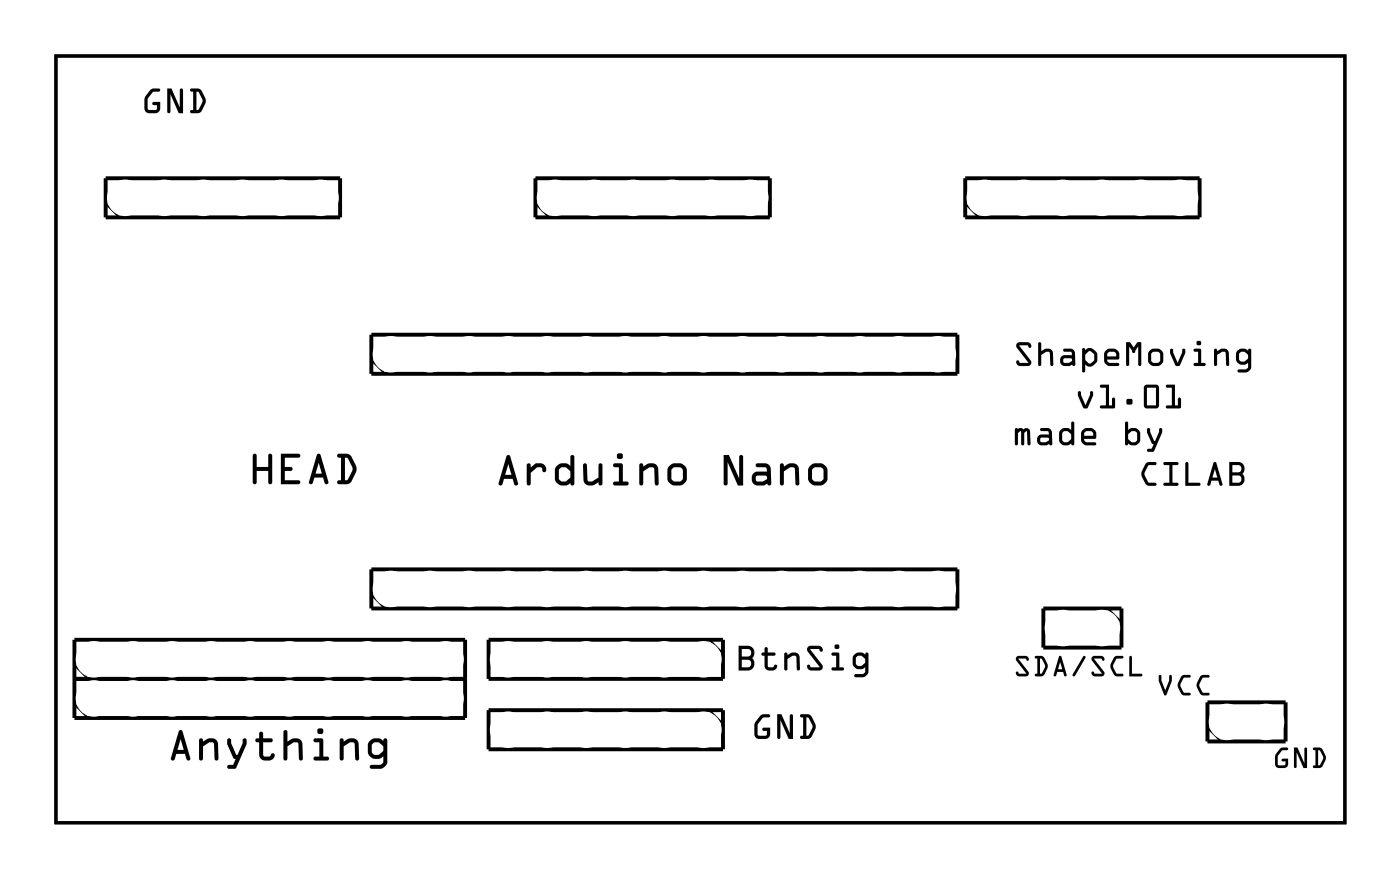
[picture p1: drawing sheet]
<svg xmlns="http://www.w3.org/2000/svg" width="91mm" height="57mm" viewBox="0 0 91 57" stroke-linecap="round" stroke-linejoin="round" font-family="sans-serif">
<path d="M3.6 3.6h83.8v49.8h-83.8z" fill="none" stroke="#000" stroke-width=".2"/>
<g fill="#000">
<path d="M3.6 3.6h83.8v49.8h-83.8zM3.6 3.6v49.8h83.8v-49.8z"/>
<path d="M9.8 5.9l.1-.1 .4-.1a.11 .11 0 0 1 .1 .2 .11 .11 0 0 1-.1 .1h-.3l-.4 .4v.7h.6v-.3h-.2a.11 .11 0 0 1-.1-.1 .11 .11 0 0 1 .1-.1h.4v.4a.32 .32 0 0 1-.3 .4h-.4a.31 .31 0 0 1-.3-.4v-.7zM9.8 5.9a1.07 1.07 0 0 0-.2 1.4l.5 .1a.32 .32 0 0 0 .3-.4v-.4h-.4a.1 .1 0 0 0-.1 .1 .1 .1 0 0 0 .1 .1h.2v.3h-.6v-.7l.4-.4h.3a.1 .1 0 0 0 .1-.1 .11 .11 0 0 0-.1-.2h-.3zM10.9 5.7h.2l.6 1.3v-1.2a.11 .11 0 0 1 .1-.1 .11 .11 0 0 1 .1 .1v1.6h-.3l-.5-1.3v1.1a.11 .11 0 0 1-.1 .2 .11 .11 0 0 1-.1-.2zM10.9 5.7v1.5a.11 .11 0 0 0 .1 .2 .11 .11 0 0 0 .1-.2v-1.1l.5 1.3h.3v-1.6a.1 .1 0 0 0-.1-.1 .1 .1 0 0 0-.1 .1v1.2l-.6-1.3zM12.4 5.8h.6l.4 .7-.3 .8h-.2l-.4 .1a.11 .11 0 0 1-.1-.2 .11 .11 0 0 1 .1-.1h.1v-1.1l-.2-.1zM12.4 5.8v.1l.2 .1v1.1h-.1a.1 .1 0 0 0-.1 .1 .11 .11 0 0 0 .1 .2l.4-.1 .2-.1 .3-.7-.4-.7zM12.8 6v1.1l.4-.6-.3-.5zM12.8 6h.1l.3 .5-.4 .6z"/>
<path d="M9.8 5.9l.1-.1 .4-.1a.11 .11 0 0 1 .1 .2 .1 .1 0 0 1-.1 .1h-.3l-.4 .4v.7h.6v-.3h-.2a.1 .1 0 0 1-.1-.1 .1 .1 0 0 1 .1-.1h.4v.4a.32 .32 0 0 1-.3 .4h-.4a.31 .31 0 0 1-.3-.4 1.1 1.1 0 0 1 .4-1.1zM10.9 5.7h.2l.6 1.3v-1.2a.1 .1 0 0 1 .1-.1 .1 .1 0 0 1 .1 .1v1.6h-.3l-.5-1.3v1.1a.11 .11 0 0 1-.1 .2 .11 .11 0 0 1-.1-.2zM12.4 5.8h.6a.94 .94 0 0 1 .1 1.4l-.2 .1-.4 .1a.11 .11 0 0 1-.1-.2 .1 .1 0 0 1 .1-.1h.1v-1.1l-.2-.1zM12.8 6v1.1l.4-.6-.3-.5z"/>
<path d="M16.5 29.5h.2v.8h.7v-.7a.13 .13 0 0 1 .2-.1 .13 .13 0 0 1 .1 .1v1.7a.13 .13 0 0 1-.1 .1 .13 .13 0 0 1-.2-.1v-.7h-.7v.7a.13 .13 0 0 1-.1 .1 .13 .13 0 0 1-.2-.1zM16.5 29.5l-.1 1.8a.13 .13 0 0 0 .2 .1 .13 .13 0 0 0 .1-.1v-.7h.7v.7a.13 .13 0 0 0 .2 .1 .13 .13 0 0 0 .1-.1v-1.7a.13 .13 0 0 0-.1-.1 .13 .13 0 0 0-.2 .1v.7h-.7v-.8zM18.3 29.5h1.1a.13 .13 0 0 1 .1 .1 .13 .13 0 0 1-.1 .1h-.9v.6h.4a.13 .13 0 0 1 .1 .2 .13 .13 0 0 1-.1 .1h-.4v.6h.9a.13 .13 0 0 1 .1 .1 .13 .13 0 0 1-.1 .1h-1.1zM18.3 29.5v1.9h1.1a.13 .13 0 0 0 .1-.1 .13 .13 0 0 0-.1-.1h-.9v-.6h.4a.13 .13 0 0 0 .1-.1 .13 .13 0 0 0-.1-.2h-.4v-.6h.9a.13 .13 0 0 0 .1-.1 .13 .13 0 0 0-.1-.1zM20.6 29.5l.2 .1 .6 1.7a.13 .13 0 0 1-.2 .1 .13 .13 0 0 1-.1 0l-.1-.4h-.6l-.1 .4a.13 .13 0 0 1-.1 0 .13 .13 0 0 1-.1-.1zM20.6 29.5l-.5 1.8a.13 .13 0 0 0 .1 .1 .13 .13 0 0 0 .1 0l.1-.4h.6l.1 .4a.13 .13 0 0 0 .1 0 .13 .13 0 0 0 .2-.1l-.6-1.7zM20.7 30.1l-.2 .7h.4zM20.7 30l.2 .8h-.4zM22 29.5h.6l.3 .2a1.1 1.1 0 0 1 0 1.5l-.3 .2h-.6a.13 .13 0 0 1-.1-.1 .13 .13 0 0 1 .1-.1h.2v-1.5h-.2zM22 29.5v.2h.2v1.5h-.2a.13 .13 0 0 0-.1 .1 .13 .13 0 0 0 .1 .1h.6l.2-.1 .4-.8-.1-.3-.4-.7zM22.4 29.7v1.5h.1l.1-.1 .3-.6-.3-.7zM22.4 29.7l.2 .1 .3 .7-.3 .6-.1 .1h-.1z"/>
<path d="M16.5 29.5h.2v.8h.7v-.7a.13 .13 0 0 1 .2-.1 .13 .13 0 0 1 .1 .1v1.7a.13 .13 0 0 1-.1 .1 .13 .13 0 0 1-.2-.1v-.7h-.7v.7a.13 .13 0 0 1-.1 .1 .13 .13 0 0 1-.2-.1zM18.3 29.5h1.1a.13 .13 0 0 1 .1 .1 .13 .13 0 0 1-.1 .1h-.9v.6h.4a.13 .13 0 0 1 .1 .2 .13 .13 0 0 1-.1 .1h-.4v.6h.9a.13 .13 0 0 1 .1 .1 .13 .13 0 0 1-.1 .1h-1.1zM20.6 29.5l.2 .1 .6 1.7a.13 .13 0 0 1-.2 .1 .13 .13 0 0 1-.1 0l-.1-.4h-.6l-.1 .4a.13 .13 0 0 1-.1 0 .13 .13 0 0 1-.1-.1zM20.7 30.1l-.2 .7h.4zM22 29.5h.7a1.16 1.16 0 0 1 .2 1.7l-.3 .2h-.6a.13 .13 0 0 1-.1-.1 .13 .13 0 0 1 .1-.1h.2v-1.5h-.2zM22.4 29.7v1.5h.1l.1-.1 .3-.6-.3-.7z"/>
<path d="M33 29.6h.2l.5 1.8a.13 .13 0 0 1-.1 .1 .13 .13 0 0 1-.2-.1l-.1-.3h-.5l-.1 .3a.13 .13 0 0 1-.2 .1 .13 .13 0 0 1-.1-.1zM33 29.6l-.6 1.8a.13 .13 0 0 0 .1 .1 .13 .13 0 0 0 .2-.1l.1-.3h.5l.1 .3a.13 .13 0 0 0 .2 .1 .13 .13 0 0 0 .1-.1l-.5-1.8zM33 30.1l-.2 .7h.5zM33 30.1l.3 .7h-.5zM34.3 30.1h.2v.3l.3-.3a.47 .47 0 0 1 .5 0 .47 .47 0 0 1 .2 .5 .15 .15 0 0 1-.2 0 .15 .15 0 0 1-.1-.2l-.3-.1-.4 .4v.7a.13 .13 0 0 1-.1 .1 .13 .13 0 0 1-.2-.1zM34.3 30.1l-.1 1.3a.13 .13 0 0 0 .2 .1 .13 .13 0 0 0 .1-.1v-.7l.4-.4 .3 .1a.19 .19 0 0 0 .1 .2 .19 .19 0 0 0 .2 0 .46 .46 0 0 0-.2-.5 .46 .46 0 0 0-.5 0l-.3 .3v-.3zM36.2 30.3l.3-.2h.4l.2 .2v-.6a.13 .13 0 0 1 .1-.2 .13 .13 0 0 1 .1 .2v1.7a.13 .13 0 0 1-.1 .1 .13 .13 0 0 1-.1-.1l-.4 .1h-.3l-.2-.1a1.07 1.07 0 0 1-.1-1zM36.2 30.3l-.1 .1a1.07 1.07 0 0 0 .1 1l.2 .1h.3l.4-.1a.13 .13 0 0 0 .1 .1 .13 .13 0 0 0 .1-.1v-1.7a.13 .13 0 0 0-.1-.2 .13 .13 0 0 0-.1 .2v.6l-.2-.2h-.4zM36.4 30.5l-.1 .6 .2 .2h.3l.3-.3v-.4l-.3-.2-.3-.1zM36.4 30.4l.1-.1 .3 .1 .3 .2v.4l-.3 .3h-.3l-.2-.2zM37.9 30.1l.2 .1 .1 1 .1 .1h.2l.4-.3v-.8a.13 .13 0 0 1 .1-.1 .13 .13 0 0 1 .2 .1v1.2a.13 .13 0 0 1-.2 .1 .13 .13 0 0 1-.1-.1v-.1a.57 .57 0 0 1-1-.1zM37.9 30.1v1.1a.46 .46 0 0 0 .8 .3l.2-.2v.1a.13 .13 0 0 0 .1 .1 .13 .13 0 0 0 .2-.1v-1.2a.13 .13 0 0 0-.2-.1 .13 .13 0 0 0-.1 .1v.8l-.4 .3h-.2l-.1-.1-.1-1zM39.9 30.1h.6v1.2h.2a.13 .13 0 0 1 .2 .1 .13 .13 0 0 1-.2 .1h-.7a.13 .13 0 0 1-.1-.1 .13 .13 0 0 1 .1-.1h.2v-1h-.3zM39.9 30.1v.2h.3v1h-.2a.13 .13 0 0 0-.1 .1 .13 .13 0 0 0 .1 .1h.7a.13 .13 0 0 0 .2-.1 .13 .13 0 0 0-.2-.1h-.2v-1.2zM40.1 29.6a.2 .2 0 0 1 .4 0 .2 .2 0 0 1-.4 0zM40.1 29.6a.2 .2 0 0 0 .4 0 .2 .2 0 0 0-.4 0zM41.6 30.1h.2v.2a.57 .57 0 0 1 1 .2v.9a.13 .13 0 0 1-.1 .1 .13 .13 0 0 1-.1-.1l-.1-.9-.1-.2h-.2l-.4 .3v.8a.13 .13 0 0 1-.1 .1 .13 .13 0 0 1-.1-.1zM41.6 30.1v1.3a.13 .13 0 0 0 .1 .1 .13 .13 0 0 0 .1-.1v-.8l.4-.3h.2l.1 .2 .1 .9a.13 .13 0 0 0 .1 .1 .13 .13 0 0 0 .1-.1v-.9a.46 .46 0 0 0-.7-.4l-.3 .2v-.2zM43.5 30.3l.4-.2h.4l.2 .2a1.02 1.02 0 0 1 .2 .8l-.1 .2-.3 .2h-.5l-.3-.1a1.06 1.06 0 0 1-.1-.9zM43.5 30.3l-.1 .2a1.05 1.05 0 0 0 .1 .9l.3 .1h.5l.3-.2 .1-.2a1.02 1.02 0 0 0-.2-.8l-.3-.2a.64 .64 0 0 0-.7 .2zM43.7 30.5v.7l.2 .1 .4-.1 .1-.1v-.6l-.2-.2h-.4zM43.7 30.5l.1-.2h.4l.2 .2v.6l-.1 .1-.4 .1-.2-.1zM47 29.5h.4l.7 1.6v-1.4a.13 .13 0 0 1 .1-.2 .13 .13 0 0 1 .1 .2v1.8h-.3l-.7-1.5v1.4a.13 .13 0 0 1-.1 .1 .13 .13 0 0 1-.2-.1zM47 29.5v1.9a.13 .13 0 0 0 .2 .1 .13 .13 0 0 0 .1-.1v-1.4l.7 1.5h.3v-1.8a.13 .13 0 0 0-.1-.2 .13 .13 0 0 0-.1 .2v1.4l-.7-1.6zM49.2 30.1h.5a.38 .38 0 0 1 .4 .4v.9a.13 .13 0 0 1-.1 .1 .13 .13 0 0 1-.1-.1l-.2 .1h-.4a.46 .46 0 0 1-.4-.4 .46 .46 0 0 1 .4-.5h.6l-.1-.2v-.1h-.6zM49.2 30.1v.2h.6v.1l.1 .2h-.6a.46 .46 0 0 0-.4 .5 .46 .46 0 0 0 .4 .4h.4l.2-.1a.13 .13 0 0 0 .1 .1 .13 .13 0 0 0 .1-.1v-.9a.38 .38 0 0 0-.4-.4zM49.2 30.9l-.1 .2 .1 .2h.4l.3-.2-.1-.2zM49.2 30.9h.6l.1 .2-.3 .2h-.4l-.1-.2zM50.7 30.1h.2l.1 .2a.57 .57 0 0 1 .9 .2l.1 .9a.13 .13 0 0 1-.2 .1 .13 .13 0 0 1-.1-.1v-.9l-.1-.2h-.2l-.4 .3v.8a.13 .13 0 0 1-.2 .1 .13 .13 0 0 1-.1-.1zM50.7 30.1v1.3a.13 .13 0 0 0 .1 .1 .13 .13 0 0 0 .2-.1v-.8l.4-.3h.2l.1 .2v.9a.13 .13 0 0 0 .1 .1 .13 .13 0 0 0 .2-.1l-.1-.9a.46 .46 0 0 0-.7-.4l-.2 .2-.1-.2zM52.6 30.3l.4-.2h.4l.3 .2a1.02 1.02 0 0 1 .1 .8l-.1 .2-.2 .2h-.6l-.2-.1a1.06 1.06 0 0 1-.2-.9zM52.6 30.3l-.1 .2a1.05 1.05 0 0 0 .2 .9l.2 .1h.6l.2-.2 .1-.2a1.02 1.02 0 0 0-.1-.8l-.4-.2a.64 .64 0 0 0-.7 .2zM52.8 30.5v.7l.2 .1 .4-.1 .1-.1v-.6l-.2-.2h-.3zM52.8 30.5l.2-.2h.3l.2 .2v.6l-.1 .1-.4 .1-.2-.1z"/>
<path d="M33 29.6h.2l.5 1.8a.13 .13 0 0 1-.1 .1 .13 .13 0 0 1-.2-.1l-.1-.3h-.5l-.1 .3a.13 .13 0 0 1-.2 .1 .13 .13 0 0 1-.1-.1zM33 30.1l-.2 .7h.5zM34.3 30.1h.2v.3l.3-.3a.47 .47 0 0 1 .5 0 .47 .47 0 0 1 .2 .5 .15 .15 0 0 1-.2 0 .15 .15 0 0 1-.1-.2l-.3-.1-.4 .4v.7a.13 .13 0 0 1-.1 .1 .13 .13 0 0 1-.2-.1zM36.2 30.3a.58 .58 0 0 1 .7-.2l.2 .2v-.6a.13 .13 0 0 1 .1-.2 .13 .13 0 0 1 .1 .2v1.7a.13 .13 0 0 1-.1 .1 .13 .13 0 0 1-.1-.1l-.4 .1h-.3l-.2-.1a1.07 1.07 0 0 1-.1-1zM36.4 30.5l-.1 .6 .2 .2h.3l.3-.3v-.4l-.3-.2-.3-.1zM37.9 30.1l.2 .1 .1 1 .1 .1h.2l.4-.3v-.8a.13 .13 0 0 1 .1-.1 .13 .13 0 0 1 .2 .1v1.2a.13 .13 0 0 1-.2 .1 .13 .13 0 0 1-.1-.1v-.1a.55 .55 0 0 1-.5 .2 .55 .55 0 0 1-.5-.3zM39.9 30.1h.6v1.2h.2a.13 .13 0 0 1 .2 .1 .13 .13 0 0 1-.2 .1h-.7a.13 .13 0 0 1-.1-.1 .13 .13 0 0 1 .1-.1h.2v-1h-.3zM40.1 29.6a.2 .2 0 0 1 .4 0 .2 .2 0 0 1-.4 0zM41.6 30.1h.2v.2a.55 .55 0 0 1 .6-.2 .55 .55 0 0 1 .4 .4v.9a.13 .13 0 0 1-.1 .1 .13 .13 0 0 1-.1-.1l-.1-.9-.1-.2h-.2l-.4 .3v.8a.13 .13 0 0 1-.1 .1 .13 .13 0 0 1-.1-.1zM43.5 30.3v-.1a.64 .64 0 0 1 .7-.1l.3 .2a1.02 1.02 0 0 1 .2 .8l-.1 .2-.3 .2h-.5l-.3-.1a1.05 1.05 0 0 1-.1-.9zM43.7 30.5v.7l.2 .1 .4-.1 .1-.1v-.6l-.2-.2h-.4zM47 29.5h.4l.7 1.6v-1.4a.13 .13 0 0 1 .1-.2 .13 .13 0 0 1 .1 .2v1.8h-.3l-.7-1.5v1.4a.13 .13 0 0 1-.1 .1 .13 .13 0 0 1-.2-.1zM49.2 30.1h.5a.38 .38 0 0 1 .4 .4v.9a.13 .13 0 0 1-.1 .1 .13 .13 0 0 1-.1-.1l-.2 .1h-.4a.46 .46 0 0 1-.4-.4 .46 .46 0 0 1 .4-.5h.6l-.1-.2v-.1h-.6zM49.2 30.9l-.1 .2 .1 .2h.4l.3-.2-.1-.2zM50.7 30.1h.2l.1 .2a.55 .55 0 0 1 .5-.2 .55 .55 0 0 1 .4 .4l.1 .9a.13 .13 0 0 1-.2 .1 .13 .13 0 0 1-.1-.1v-.9l-.1-.2h-.2l-.4 .3v.8a.13 .13 0 0 1-.2 .1 .13 .13 0 0 1-.1-.1zM52.6 30.3l.1-.1a.64 .64 0 0 1 .7-.1l.3 .2a1.02 1.02 0 0 1 .1 .8l-.1 .2-.2 .2h-.6l-.2-.1a1.05 1.05 0 0 1-.2-.9zM52.8 30.5v.7l.2 .1 .4-.1 .1-.1v-.6l-.2-.2h-.3z"/>
<path d="M66 27.8h.3l.2 .1a.24 .24 0 0 1 .3-.1 .24 .24 0 0 1 .2 .2v.8a.1 .1 0 0 1-.1 .1 .1 .1 0 0 1-.1-.1l-.1-.8-.1 .1v.7a.1 .1 0 0 1-.1 .1 .1 .1 0 0 1-.1-.1l-.1-.8-.1 .1v.7a.1 .1 0 0 1-.1 .1 .1 .1 0 0 1-.1-.1zM66 27.8v1a.1 .1 0 0 0 .1 .1 .1 .1 0 0 0 .1-.1v-.7l.1-.1 .1 .8a.1 .1 0 0 0 .1 .1 .1 .1 0 0 0 .1-.1v-.7l.1-.1 .1 .8a.1 .1 0 0 0 .1 .1 .1 .1 0 0 0 .1-.1v-.8a.24 .24 0 0 0-.2-.2 .24 .24 0 0 0-.3 .1l-.2-.1zM67.6 27.8h.5l.2 .1 .1 .2v.7a.1 .1 0 0 1-.1 .1 .1 .1 0 0 1-.1-.1l-.2 .1h-.3a.36 .36 0 0 1-.3-.3 .36 .36 0 0 1 .3-.4h.5v-.1l-.5-.1zM67.6 27.8l.1 .2h.4l.1 .1v.1h-.5a.36 .36 0 0 0-.3 .4 .36 .36 0 0 0 .3 .3l.5-.1a.1 .1 0 0 0 .1 .1 .1 .1 0 0 0 .1-.1v-.7l-.1-.2-.2-.1zM67.7 28.4v.3h.3l.2-.1-.1-.2zM67.7 28.4h.4l.1 .2-.2 .1h-.3zM68.9 27.9l.3-.1h.3l.1 .1v-.4a.1 .1 0 0 1 .1-.1 .1 .1 0 0 1 .1 .1v1.3a.1 .1 0 0 1-.1 .1 .1 .1 0 0 1-.1-.1l-.2 .1h-.3l-.1-.1-.1-.2v-.5zM68.9 27.9v.2v.5l.1 .2 .2 .1 .4-.1a.1 .1 0 0 0 .1 .1 .1 .1 0 0 0 .1-.1v-1.3a.1 .1 0 0 0-.1-.1 .1 .1 0 0 0-.1 .1v.4l-.1-.1h-.3zM69.1 28.1v.5l.1 .1h.2l.2-.2v-.3l-.2-.2zM69.1 28.1l.3-.1 .2 .2v.3l-.2 .2h-.2l-.1-.1zM70.4 27.9l.3-.1h.3l.2 .1 .1 .3-.1 .3h-.7l.1 .2h.6a.1 .1 0 0 1 .1 .1 .1 .1 0 0 1-.1 .1h-.6l-.2-.1-.1-.2v-.5zM70.4 27.9l-.1 .7 .1 .2 .2 .1h.6a.1 .1 0 0 0 .1-.1 .1 .1 0 0 0-.1-.1h-.6l-.1-.1v-.1h.7l.1-.3-.1-.3-.2-.1h-.3zM70.5 28.1v.2h.6l-.1-.3h-.4zM70.5 28.1l.1-.1h.4l.1 .1v.2h-.6zM73.2 27.4h.1v.5l.5-.1 .3 .2v.6l-.1 .3a.46 .46 0 0 1-.7-.1 .1 .1 0 0 1 0 .1 .11 .11 0 0 1-.2-.1zM73.2 27.4l-.1 1.4a.11 .11 0 0 0 .2 .1 .1 .1 0 0 0 0-.1h.1a.5 .5 0 0 0 .6 0l.1-.2v-.6l-.3-.2-.5 .1v-.5zM73.4 28.2v.4l.2 .1 .3-.1v-.5l-.3-.1zM73.4 28.2l.2-.2 .3 .1v.5l-.3 .1-.2-.1zM74.6 27.8l.2 .1 .2 .7 .4-.7a.1 .1 0 0 1 .1-.1 .1 .1 0 0 1 .1 .1l-.1 .2-.5 1.2h-.3a.1 .1 0 0 1-.1-.1 .1 .1 0 0 1 .1-.1h.2l.1-.3h-.1l-.3-.7zM74.6 27.8v.3l.3 .7h.1l-.1 .3h-.2a.1 .1 0 0 0-.1 .1 .1 .1 0 0 0 .1 .1h.3l.5-1.2 .1-.2a.1 .1 0 0 0-.1-.1 .1 .1 0 0 0-.1 .1l-.4 .7-.2-.7z"/>
<path d="M66 27.8l.9 .1 .1 .9a.1 .1 0 0 1-.1 .1 .1 .1 0 0 1-.1-.1l-.1-.8-.1 .1v.7a.1 .1 0 0 1-.1 .1 .1 .1 0 0 1-.1-.1l-.1-.8-.1 .1v.7a.1 .1 0 0 1-.1 .1 .1 .1 0 0 1-.1-.1zM67.6 27.8h.5l.2 .1 .1 .2v.7a.1 .1 0 0 1-.1 .1 .1 .1 0 0 1-.1-.1l-.2 .1h-.3a.36 .36 0 0 1-.3-.3 .36 .36 0 0 1 .3-.4h.5v-.1l-.5-.1zM67.7 28.4v.3h.3l.2-.1-.1-.2zM68.9 27.9l.3-.1h.3l.1 .1v-.4a.1 .1 0 0 1 .1-.1 .1 .1 0 0 1 .1 .1v1.3a.1 .1 0 0 1-.1 .1 .1 .1 0 0 1-.1-.1l-.2 .1-.4-.1-.1-.2v-.5zM69.1 28.1v.5l.1 .1h.2l.2-.2v-.3l-.2-.2zM70.4 27.9l.3-.1h.3l.2 .1 .1 .3-.1 .3h-.7v.1l.1 .1h.6a.1 .1 0 0 1 .1 .1 .1 .1 0 0 1-.1 .1h-.6l-.2-.1-.1-.2zM70.5 28.1v.2h.6v-.2l-.1-.1h-.4zM73.2 27.4h.1v.5l.5-.1 .3 .2v.6l-.2 .3a.48 .48 0 0 1-.6-.1 .1 .1 0 0 1 0 .1 .11 .11 0 0 1-.2-.1zM73.4 28.2v.4l.2 .1 .3-.1v-.5l-.3-.1zM74.6 27.8l.2 .1 .2 .7 .4-.7a.1 .1 0 0 1 .1-.1 .1 .1 0 0 1 .1 .1l-.1 .2-.5 1.2h-.3a.1 .1 0 0 1-.1-.1 .1 .1 0 0 1 .1-.1h.2l.1-.3h-.1l-.3-.7z"/>
<path d="M66.1 22.3l.8-.1 .2 .3a.14 .14 0 0 1-.2 .1 .14 .14 0 0 1-.1-.2l-.5 .1 .7 .9v.2l-.1 .2h-.6l-.2-.1v-.2a.14 .14 0 0 1 .1-.1 .14 .14 0 0 1 .1 .2l.6-.1-.8-.9zM66.1 22.3v.3l.8 .9h-.6a.1 .1 0 0 0-.1-.1 .1 .1 0 0 0-.1 .1l.1 .2h.8v-.2l-.7-1.1 .5 .1a.1 .1 0 0 0 .1 .1 .11 .11 0 0 0 .2-.1l-.2-.3zM67.5 22.3h.2v.5a.44 .44 0 0 1 .8 .1v.8a.1 .1 0 0 1-.1 .1 .1 .1 0 0 1-.1-.1l-.1-.8-.2-.1-.3 .3v.6a.1 .1 0 0 1-.1 .1 .1 .1 0 0 1-.1-.1zM67.5 22.3v1.4a.1 .1 0 0 0 .1 .1 .1 .1 0 0 0 .1-.1v-.6l.5-.3 .1 .1v.8a.1 .1 0 0 0 .1 .1 .1 .1 0 0 0 .1-.1v-.8a.36 .36 0 0 0-.6-.2l-.2 .1v-.5zM69.1 22.7l.5-.1 .2 .1 .1 .2v.8a.1 .1 0 0 1-.1 .1 .1 .1 0 0 1-.1-.1l-.2 .1h-.3a.36 .36 0 0 1-.3-.4 .36 .36 0 0 1 .3-.3h.5v-.2l-.5-.1zM69.1 22.7l.1 .1h.4l.1 .1v.2h-.5a.36 .36 0 0 0-.3 .3 .36 .36 0 0 0 .3 .4l.5-.1a.1 .1 0 0 0 .1 .1 .1 .1 0 0 0 .1-.1v-.8l-.1-.2-.2-.1zM69.2 23.3v.3h.3l.2-.2-.1-.1zM69.1 23.3h.5l.1 .1-.2 .2h-.3zM70.4 22.6h.1l.1 .2 .1-.1a.49 .49 0 0 1 .6 .3 .56 .56 0 0 1-.2 .7 .36 .36 0 0 1-.5 0v.4a.1 .1 0 0 1-.1 .1 .11 .11 0 0 1-.2-.1zM70.4 22.6v1.5a.1 .1 0 0 0 .1 .1 .1 .1 0 0 0 0-.1l.1-.4a.35 .35 0 0 0 .5 0l.2-.3v-.4l-.2-.3a.36 .36 0 0 0-.6 .1v-.2zM70.8 22.8l-.2 .2v.4l.3 .2 .2-.2v-.4l-.2-.2zM70.8 22.8h.1l.2 .2v.4l-.2 .2-.3-.2v-.4zM71.9 22.8l.2-.2 .4 .1 .2 .1 .1 .2-.1 .3-.7 .1 .1 .2h.6a.1 .1 0 0 1 .1 .1 .1 .1 0 0 1-.1 .1h-.6l-.2-.2-.1-.2v-.5zM71.9 22.8l-.1 .6 .1 .2 .2 .2h.6a.1 .1 0 0 0 .1-.1 .1 .1 0 0 0-.1-.1h-.6l-.1-.2v-.1h.7l.1-.3-.1-.2-.2-.1-.4-.1zM72 22.9v.2h.6l-.2-.2-.3-.1zM72 22.9l.1-.1 .4 .1h.1v.2h-.6zM73.2 22.2h.3l.2 .4 .2-.4h.3v1.5a.1 .1 0 0 1-.1 .1 .1 .1 0 0 1-.1-.1v-1.2l-.2 .3a.11 .11 0 0 1-.1 .1 .11 .11 0 0 1-.1-.1l-.2-.3v1.2a.1 .1 0 0 1-.1 .1 .1 .1 0 0 1-.1-.1zM73.2 22.2v1.5a.1 .1 0 0 0 .1 .1 .1 .1 0 0 0 .1-.1v-1.2l.2 .3a.11 .11 0 0 0 .1 .1 .11 .11 0 0 0 .1-.1l.2-.3v1.2a.1 .1 0 0 0 .1 .1 .1 .1 0 0 0 .1-.1v-1.5h-.3l-.2 .4-.2-.4zM74.6 23.2a.57 .57 0 0 1 1.1 0 .57 .57 0 0 1-1.1 0zM74.6 23.2a.56 .56 0 0 0 1.1 0 .56 .56 0 0 0-1.1 0zM74.9 22.9v.6l.1 .1 .3-.1 .1-.1v-.4l-.1-.2zM74.9 22.9l.4-.1 .1 .1v.5l-.1 .1-.3 .1-.1-.1zM76.1 22.7h.2l.3 .9 .3-.9a.1 .1 0 0 1 .1-.1 .1 .1 0 0 1 .1 .1v.2l-.4 .8-.2 .1-.4-.8zM76.1 22.7v.3l.4 .8 .2-.1 .4-.8v-.2a.1 .1 0 0 0-.1-.1 .1 .1 0 0 0-.1 .1l-.3 .9-.3-.9zM77.6 22.7h.5v.9h.2a.1 .1 0 0 1 .1 .1 .1 .1 0 0 1-.1 .1h-.6a.1 .1 0 0 1-.1-.1 .1 .1 0 0 1 .1-.1h.2v-.8h-.2zM77.6 22.7l.1 .1h.2v.8h-.2a.1 .1 0 0 0-.1 .1 .1 .1 0 0 0 .1 .1h.6a.1 .1 0 0 0 .1-.1 .1 .1 0 0 0-.1-.1h-.2v-.9zM77.8 22.3a.16 .16 0 0 1 .3 0 .16 .16 0 0 1-.3 0zM77.8 22.3a.16 .16 0 0 0 .3 0 .16 .16 0 0 0-.3 0zM79 22.7h.1v.1a.44 .44 0 0 1 .8 .1v.8a.1 .1 0 0 1-.1 .1 .1 .1 0 0 1-.1-.1v-.8l-.3-.1-.3 .3v.6a.1 .1 0 0 1-.1 .1 .1 .1 0 0 1-.1-.1zM79 22.7l-.1 1a.1 .1 0 0 0 .1 .1 .1 .1 0 0 0 .1-.1v-.6l.5-.3 .1 .1v.8a.1 .1 0 0 0 .1 .1 .1 .1 0 0 0 .1-.1v-.8a.36 .36 0 0 0-.6-.2l-.2 .1v-.1zM80.4 22.8l.3-.2 .3 .1 .1 .1a.11 .11 0 0 1 .1-.2 .1 .1 0 0 1 .1 .1v1.3l-.2 .2h-.5a.1 .1 0 0 1-.1-.1 .1 .1 0 0 1 .1-.1h.4l.1-.1v-.3l-.2 .1h-.3l-.1-.1-.1-.3zM80.4 22.8v.5l.1 .3 .1 .1h.3l.2-.2v.4l-.1 .1h-.4a.1 .1 0 0 0-.1 .1 .1 .1 0 0 0 .1 .1h.5l.2-.2v-1.3a.1 .1 0 0 0-.1-.1 .11 .11 0 0 0-.1 .2l-.1-.1-.3-.1zM80.6 22.9v.4l.1 .2h.2l.2-.2v-.3l-.2-.1zM80.6 22.9l.1-.1 .2 .1 .2 .1v.3l-.2 .2h-.2l-.1-.2z"/>
<path d="M66.1 22.3l.8-.1 .2 .3a.14 .14 0 0 1-.2 .1 .14 .14 0 0 1-.1-.2l-.5 .1 .7 .9v.2l-.1 .2h-.6l-.2-.1v-.2a.14 .14 0 0 1 .1-.1 .14 .14 0 0 1 .1 .2l.6-.1-.8-.9zM67.5 22.3h.2v.5a.43 .43 0 0 1 .4-.2 .43 .43 0 0 1 .4 .3v.8a.1 .1 0 0 1-.1 .1 .1 .1 0 0 1-.1-.1v-.8l-.1-.1-.5 .3v.6a.1 .1 0 0 1-.1 .1 .1 .1 0 0 1-.1-.1zM69.1 22.7l.5-.1 .2 .1 .1 .2v.8a.1 .1 0 0 1-.1 .1 .1 .1 0 0 1-.1-.1l-.2 .1h-.3a.36 .36 0 0 1-.3-.4 .36 .36 0 0 1 .3-.3h.5v-.2l-.5-.1zM69.2 23.3v.3h.3l.2-.2-.1-.1zM70.4 22.6h.1l.1 .2 .1-.1a.49 .49 0 0 1 .6 .3 .57 .57 0 0 1-.5 .8l-.2-.1v.4a.1 .1 0 0 1-.1 .1 .1 .1 0 0 1-.1-.1zM70.8 22.8l-.2 .2v.4l.3 .2 .2-.2v-.4l-.2-.2zM71.9 22.8l.2-.2 .4 .1 .2 .1 .1 .2-.1 .3h-.7v.1l.1 .2h.6a.1 .1 0 0 1 .1 .1 .1 .1 0 0 1-.1 .1h-.6l-.2-.2-.1-.2zM72 22.9v.2h.6v-.2h-.1l-.4-.1zM73.2 22.2h.3l.2 .4 .2-.4h.3v1.5a.1 .1 0 0 1-.1 .1 .1 .1 0 0 1-.1-.1v-1.2l-.2 .3a.11 .11 0 0 1-.1 .1 .11 .11 0 0 1-.1-.1l-.2-.3v1.2a.1 .1 0 0 1-.1 .1 .1 .1 0 0 1-.1-.1zM74.6 23.2a.56 .56 0 0 1 1.1 0 .56 .56 0 0 1-1.1 0zM74.9 22.9v.6l.1 .1 .3-.1 .1-.1v-.5l-.1-.1zM76.1 22.7h.2l.3 .9 .3-.9a.1 .1 0 0 1 .1-.1 .1 .1 0 0 1 .1 .1v.2l-.4 .8-.2 .1-.4-.8zM77.6 22.7h.5v.9h.2a.1 .1 0 0 1 .1 .1 .1 .1 0 0 1-.1 .1h-.6a.1 .1 0 0 1-.1-.1 .1 .1 0 0 1 .1-.1h.2v-.8h-.2zM77.8 22.3a.16 .16 0 0 1 .3 0 .16 .16 0 0 1-.3 0zM79 22.7h.1v.1a.43 .43 0 0 1 .4-.2 .43 .43 0 0 1 .4 .3v.8a.1 .1 0 0 1-.1 .1 .1 .1 0 0 1-.1-.1v-.8l-.1-.1-.5 .3v.6a.1 .1 0 0 1-.1 .1 .1 .1 0 0 1-.1-.1zM80.4 22.8l.3-.2 .3 .1 .1 .1a.11 .11 0 0 1 .1-.2 .1 .1 0 0 1 .1 .1v1.3l-.2 .2h-.5a.1 .1 0 0 1-.1-.1 .1 .1 0 0 1 .1-.1h.4l.1-.1v-.3l-.2 .1h-.3l-.1-.1-.1-.3zM80.6 22.9v.4l.1 .2h.2l.2-.2v-.3l-.2-.1-.2-.1z"/>
<path d="M70.1 25.4l.2 .1 .3 .8 .3-.8a.1 .1 0 0 1 .1-.1 .1 .1 0 0 1 .1 .1v.2l-.4 .8h-.2l-.4-.8zM70.1 25.4v.3l.4 .8h.2l.4-.8v-.2a.1 .1 0 0 0-.1-.1 .1 .1 0 0 0-.1 .1l-.3 .8-.3-.8zM71.5 25h.6v1.3h.2v-.4a.1 .1 0 0 1 .1-.1 .1 .1 0 0 1 .1 .1v.6h-.9a.1 .1 0 0 1-.1-.1 .1 .1 0 0 1 .1-.1h.3v-1.1h-.3zM71.5 25l.1 .2h.3v1.1h-.3a.1 .1 0 0 0-.1 .1 .1 .1 0 0 0 .1 .1h.8l.1-.6a.1 .1 0 0 0-.1-.1 .1 .1 0 0 0-.1 .1v.4h-.2v-1.3zM73.3 25.9h.3v.3h-.3zM73.3 25.9v.3h.3v-.3zM74.4 25h.8l.1 .1 .1 1.2-.2 .2h-.6l-.2-.1zM74.4 25v1.4l.2 .1h.6l.2-.2-.1-1.2-.1-.1zM74.6 25.2v1.1h.6v-1.1zM74.6 25.2h.6v1.1h-.6zM75.8 25h.6v1.3h.2v-.4a.1 .1 0 0 1 .1-.1 .1 .1 0 0 1 .1 .1v.6h-.9a.1 .1 0 0 1-.1-.1 .1 .1 0 0 1 .1-.1h.3v-1.1h-.3zM75.8 25l.1 .2h.3v1.1h-.3a.1 .1 0 0 0-.1 .1 .1 .1 0 0 0 .1 .1h.8l.1-.6a.1 .1 0 0 0-.1-.1 .1 .1 0 0 0-.1 .1v.4h-.2v-1.3z"/>
<path d="M70.1 25.4l.2 .1 .3 .8 .3-.8a.1 .1 0 0 1 .1-.1 .1 .1 0 0 1 .1 .1v.2l-.4 .8h-.2l-.4-.8zM71.5 25h.6v1.3h.2v-.4a.1 .1 0 0 1 .1-.1 .1 .1 0 0 1 .1 .1l-.1 .6h-.8a.1 .1 0 0 1-.1-.1 .1 .1 0 0 1 .1-.1h.3v-1.1h-.3zM73.3 25.9h.3v.3h-.3zM74.4 25h.8l.1 .1 .1 1.2-.2 .2h-.6l-.2-.1zM74.6 25.2v1.1h.6v-1.1zM75.8 25h.6v1.3h.2v-.4a.1 .1 0 0 1 .1-.1 .1 .1 0 0 1 .1 .1l-.1 .6h-.8a.1 .1 0 0 1-.1-.1 .1 .1 0 0 1 .1-.1h.3v-1.1h-.3z"/>
<path d="M74.5 30.1l.1-.1h.5a.1 .1 0 0 1 .1 .1 .1 .1 0 0 1-.1 .1h-.4l-.3 .6 .3 .5 .4 .1a.1 .1 0 0 1 .1 .1 .1 .1 0 0 1-.1 .1l-.5-.1-.4-.5v-.3zM74.5 30.1l-.3 .5a.91 .91 0 0 0 .5 1h.4a.1 .1 0 0 0 .1-.1 .1 .1 0 0 0-.1-.1l-.4-.1-.3-.5 .3-.6h.4a.1 .1 0 0 0 .1-.1 .1 .1 0 0 0-.1-.1h-.5zM75.7 30h.8a.1 .1 0 0 1 .1 .1 .1 .1 0 0 1-.1 .1h-.3v1.2h.3a.1 .1 0 0 1 .1 .1 .1 .1 0 0 1-.1 .1h-.8a.1 .1 0 0 1-.1-.1 .1 .1 0 0 1 .1-.1h.3v-1.2h-.3zM75.7 30v.2h.3v1.2h-.3a.1 .1 0 0 0-.1 .1 .1 .1 0 0 0 .1 .1h.8a.1 .1 0 0 0 .1-.1 .1 .1 0 0 0-.1-.1h-.3v-1.2h.3a.1 .1 0 0 0 .1-.1 .1 .1 0 0 0-.1-.1zM77.1 30h.1l.1 .1v1.3h.6a.1 .1 0 0 1 .1 .1 .1 .1 0 0 1-.1 .1h-.8zM77.1 30v1.6h.8a.1 .1 0 0 0 .1-.1 .1 .1 0 0 0-.1-.1h-.6v-1.3l-.1-.1zM78.9 30l.2 .1 .4 1.4h-.1h-.1l-.1-.3h-.4l-.1 .3h-.2zM78.9 30l-.4 1.5h.2l.1-.3h.4l.1 .3h.1h.1l-.4-1.4zM79 30.5l-.2 .5h.3zM79 30.5l.1 .5h-.3zM79.9 30h.6a.44 .44 0 0 1 .4 .3 .44 .44 0 0 1-.1 .5l.1 .4a.41 .41 0 0 1-.4 .4h-.6zM79.9 30v1.6h.6a.45 .45 0 0 0 .4-.4 .45 .45 0 0 0-.1-.4 .45 .45 0 0 0 .1-.5 .45 .45 0 0 0-.4-.3zM80.1 30.9v.5h.4a.24 .24 0 0 0 .2-.3 .24 .24 0 0 0-.2-.2zM80.1 30.9h.4a.24 .24 0 0 1 .2 .2 .24 .24 0 0 1-.2 .3h-.4zM80.1 30.2v.5h.4a.24 .24 0 0 0 .2-.3 .24 .24 0 0 0-.2-.2zM80.1 30.2h.4a.24 .24 0 0 1 .2 .2 .24 .24 0 0 1-.2 .3h-.4z"/>
<path d="M74.5 30.1l.1-.1h.5a.1 .1 0 0 1 .1 .1 .1 .1 0 0 1-.1 .1h-.4l-.3 .6 .3 .5 .4 .1a.1 .1 0 0 1 .1 .1 .1 .1 0 0 1-.1 .1h-.4a.91 .91 0 0 1-.5-1zM75.7 30h.8a.1 .1 0 0 1 .1 .1 .1 .1 0 0 1-.1 .1h-.3v1.2h.3a.1 .1 0 0 1 .1 .1 .1 .1 0 0 1-.1 .1h-.8a.1 .1 0 0 1-.1-.1 .1 .1 0 0 1 .1-.1h.3v-1.2h-.3zM77.1 30h.1l.1 .1v1.3h.6a.1 .1 0 0 1 .1 .1 .1 .1 0 0 1-.1 .1h-.8zM78.9 30l.2 .1 .4 1.4h-.1h-.1l-.1-.3h-.4l-.1 .3h-.2zM79 30.5l-.2 .5h.3zM79.9 30h.6a.44 .44 0 0 1 .4 .3 .44 .44 0 0 1-.1 .5l.1 .4a.41 .41 0 0 1-.4 .4h-.6zM80.1 30.9v.5h.4a.24 .24 0 0 0 .2-.3 .24 .24 0 0 0-.2-.2zM80.1 30.2v.5h.4a.24 .24 0 0 0 .2-.3 .24 .24 0 0 0-.2-.2z"/>
<path d="M11.7 47.4l.2 .1 .5 1.8a.13 .13 0 0 1-.1 .1 .13 .13 0 0 1-.2-.1l-.1-.3h-.5l-.1 .3a.13 .13 0 0 1-.2 .1 .13 .13 0 0 1-.1-.1zM11.7 47.4l-.6 1.9a.13 .13 0 0 0 .1 .1 .13 .13 0 0 0 .2-.1l.1-.3h.5l.1 .3a.13 .13 0 0 0 .2 .1 .13 .13 0 0 0 .1-.1l-.5-1.8zM11.7 48l-.2 .7h.4zM11.7 48l.3 .7h-.5zM13 48h.2v.2a.57 .57 0 0 1 1 .1v1a.13 .13 0 0 1-.1 .1 .13 .13 0 0 1-.2-.1v-1l-.1-.1h-.2l-.4 .3v.8a.13 .13 0 0 1-.1 .1 .13 .13 0 0 1-.2-.1zM13 48l-.1 1.3a.13 .13 0 0 0 .2 .1 .13 .13 0 0 0 .1-.1v-.8l.4-.3h.2l.1 .1v1a.13 .13 0 0 0 .2 .1 .13 .13 0 0 0 .1-.1v-1a.46 .46 0 0 0-.8-.3l-.2 .2v-.2zM14.8 48h.2v.3l.4 .7 .4-.7v-.2a.13 .13 0 0 1 .1-.2 .13 .13 0 0 1 .1 .2v.2l-.6 1.6h-.5a.13 .13 0 0 1-.1-.1 .13 .13 0 0 1 .1-.1h.3l.1-.4-.1-.1-.4-.9zM14.8 48v.3l.4 .9 .1 .1-.1 .4h-.3a.13 .13 0 0 0-.1 .1 .13 .13 0 0 0 .1 .1h.5l.6-1.6v-.2a.13 .13 0 0 0-.1-.2 .13 .13 0 0 0-.1 .2v.2l-.4 .7-.4-.7v-.3zM16.9 47.6h.2v.3h.5a.13 .13 0 0 1 .1 .2 .13 .13 0 0 1-.1 .1h-.5v.9h.1h.4a.14 .14 0 0 1 .1-.2 .14 .14 0 0 1 .2 .2 .54 .54 0 0 1-.6 .3 .54 .54 0 0 1-.5-.4v-.8h-.1a.13 .13 0 0 1-.1-.1 .13 .13 0 0 1 .1-.2h.1zM16.9 47.6v.3h-.2a.13 .13 0 0 0-.1 .2 .13 .13 0 0 0 .1 .1h.2v.8a.54 .54 0 0 0 .4 .4 .54 .54 0 0 0 .6-.3 .15 .15 0 0 0-.2-.2 .15 .15 0 0 0-.1 .2h-.4h-.1v-.9h.5a.13 .13 0 0 0 .1-.1 .13 .13 0 0 0-.1-.2h-.5v-.3zM18.5 47.4l.2 .1v.7a.57 .57 0 0 1 1 .1v1a.13 .13 0 0 1-.1 .1 .13 .13 0 0 1-.2-.1v-1l-.1-.1h-.2l-.4 .3v.8a.13 .13 0 0 1-.1 .1 .13 .13 0 0 1-.2-.1zM18.5 47.4l-.1 1.9a.13 .13 0 0 0 .2 .1 .13 .13 0 0 0 .1-.1v-.8l.4-.3h.2l.1 .1v1a.13 .13 0 0 0 .2 .1 .13 .13 0 0 0 .1-.1v-1a.46 .46 0 0 0-.8-.3l-.2 .2v-.7zM20.4 48h.6v1.1h.3a.13 .13 0 0 1 .1 .2 .13 .13 0 0 1-.1 .1h-.8a.13 .13 0 0 1-.1-.1 .13 .13 0 0 1 .1-.2h.3v-.9h-.3zM20.4 48l.1 .2h.3v.9h-.3a.13 .13 0 0 0-.1 .2 .13 .13 0 0 0 .1 .1h.8a.13 .13 0 0 0 .1-.1 .13 .13 0 0 0-.1-.2h-.3v-1.1zM20.6 47.5a.2 .2 0 0 1 .4 0 .2 .2 0 0 1-.4 0zM20.6 47.5a.2 .2 0 0 0 .4 0 .2 .2 0 0 0-.4 0zM22.1 48h.2v.2a.57 .57 0 0 1 1 .1v1a.13 .13 0 0 1-.1 .1 .13 .13 0 0 1-.1-.1v-1l-.2-.1h-.1l-.5 .3v.8a.13 .13 0 0 1-.1 .1 .13 .13 0 0 1-.1-.1zM22.1 48v1.3a.13 .13 0 0 0 .1 .1 .13 .13 0 0 0 .1-.1v-.8l.5-.3h.1l.2 .1v1a.13 .13 0 0 0 .1 .1 .13 .13 0 0 0 .1-.1v-1a.46 .46 0 0 0-.7-.3l-.3 .2v-.2zM24 48.1l.4-.2 .3 .1 .2 .1a.13 .13 0 0 1 .1-.1 .13 .13 0 0 1 .2 .1l-.1 1.6-.3 .2h-.6a.13 .13 0 0 1-.2-.1 .13 .13 0 0 1 .2-.1l.6-.1 .1-.1v-.4l-.3 .2h-.4l-.2-.2-.1-.3v-.5zM24 48.1l-.1 .2v.5l.1 .3 .2 .2h.4l.3-.2v.4l-.1 .1-.6 .1a.13 .13 0 0 0-.2 .1 .13 .13 0 0 0 .2 .1h.6l.3-.2 .1-1.6a.13 .13 0 0 0-.2-.1 .13 .13 0 0 0-.1 .1l-.2-.1-.3-.1zM24.2 48.3v.5l.1 .2h.3l.3-.2v-.3l-.2-.3h-.3zM24.2 48.3l.1-.1h.4l.2 .3v.3l-.3 .2h-.3l-.1-.2z"/>
<path d="M11.7 47.4l.2 .1 .5 1.8a.13 .13 0 0 1-.1 .1 .13 .13 0 0 1-.2-.1l-.1-.3h-.5l-.1 .3a.13 .13 0 0 1-.2 .1 .13 .13 0 0 1-.1-.1zM11.7 48l-.2 .7h.4zM13 48h.2v.2a.55 .55 0 0 1 .5-.3 .55 .55 0 0 1 .5 .4v1a.13 .13 0 0 1-.1 .1 .13 .13 0 0 1-.2-.1v-1l-.1-.1h-.2l-.4 .3v.8a.13 .13 0 0 1-.1 .1 .13 .13 0 0 1-.2-.1zM14.8 48h.2v.3l.4 .7 .4-.7v-.2a.13 .13 0 0 1 .1-.2 .13 .13 0 0 1 .1 .2v.2l-.6 1.6h-.5a.13 .13 0 0 1-.1-.1 .13 .13 0 0 1 .1-.1h.3l.1-.4-.1-.1-.4-.9zM16.9 47.6h.2v.3h.5a.13 .13 0 0 1 .1 .2 .13 .13 0 0 1-.1 .1h-.5v.9h.1h.4a.14 .14 0 0 1 .1-.2 .14 .14 0 0 1 .2 .2 .54 .54 0 0 1-.6 .3 .54 .54 0 0 1-.5-.4v-.8h-.1a.13 .13 0 0 1-.1-.1 .13 .13 0 0 1 .1-.2h.1zM18.5 47.4l.2 .1v.7a.55 .55 0 0 1 .5-.3 .55 .55 0 0 1 .5 .4v1a.13 .13 0 0 1-.1 .1 .13 .13 0 0 1-.2-.1v-1l-.1-.1h-.2l-.4 .3v.8a.13 .13 0 0 1-.1 .1 .13 .13 0 0 1-.2-.1zM20.4 48h.6v1.1h.3a.13 .13 0 0 1 .1 .2 .13 .13 0 0 1-.1 .1h-.8a.13 .13 0 0 1-.1-.1 .13 .13 0 0 1 .1-.2h.3v-.9h-.3zM20.6 47.5a.2 .2 0 0 1 .4 0 .2 .2 0 0 1-.4 0zM22.1 48h.2v.2a.55 .55 0 0 1 .6-.3 .55 .55 0 0 1 .4 .4v1a.13 .13 0 0 1-.1 .1 .13 .13 0 0 1-.1-.1v-1l-.2-.1h-.1l-.5 .3v.8a.13 .13 0 0 1-.1 .1 .13 .13 0 0 1-.1-.1zM24 48.1l.4-.2 .3 .1 .2 .1a.13 .13 0 0 1 .1-.1 .13 .13 0 0 1 .2 .1l-.1 1.6-.3 .2h-.6a.13 .13 0 0 1-.2-.1 .13 .13 0 0 1 .2-.1l.6-.1 .1-.1v-.4l-.3 .2h-.4l-.2-.2-.1-.3v-.5zM24.2 48.3v.5l.1 .2h.3l.3-.2v-.3l-.2-.3h-.4z"/>
<path d="M48 41.9h.6a.46 .46 0 0 1 .4 .3 .46 .46 0 0 1-.1 .5l.1 .4a.42 .42 0 0 1-.4 .4h-.6zM48 41.9v1.6h.6a.47 .47 0 0 0 .4-.3 .47 .47 0 0 0-.1-.5 .47 .47 0 0 0 .1-.4 .47 .47 0 0 0-.4-.4zM48.2 42.8v.5h.4a.25 .25 0 0 0 .2-.2 .25 .25 0 0 0-.2-.3zM48.2 42.8h.4a.25 .25 0 0 1 .2 .3 .25 .25 0 0 1-.2 .2h-.4zM48.2 42.1v.5h.4a.25 .25 0 0 0 .2-.2 .25 .25 0 0 0-.2-.3zM48.2 42.1h.4a.25 .25 0 0 1 .2 .3 .25 .25 0 0 1-.2 .2h-.4zM49.7 42.1h.2v.3h.4a.11 .11 0 0 1 .1 .1 .11 .11 0 0 1-.1 .1h-.4v.7h.3h.1a.11 .11 0 0 1 .1-.1 .11 .11 0 0 1 .1 .1 .44 .44 0 0 1-.4 .3 .44 .44 0 0 1-.4-.4v-.6h-.1a.11 .11 0 0 1-.1-.1 .11 .11 0 0 1 .1-.1h.1zM49.7 42.1v.3h-.1a.1 .1 0 0 0-.1 .1 .1 .1 0 0 0 .1 .1h.1v.6a.43 .43 0 0 0 .4 .4 .43 .43 0 0 0 .4-.3 .14 .14 0 0 0-.1-.1 .14 .14 0 0 0-.1 .1h-.4v-.7h.4a.1 .1 0 0 0 .1-.1 .1 .1 0 0 0-.1-.1h-.4v-.3zM51 42.4h.2v.2a.46 .46 0 0 1 .8 .1v.7a.1 .1 0 0 1-.1 .1 .1 .1 0 0 1-.1-.1v-.8h-.3l-.3 .2v.6a.11 .11 0 0 1-.1 .1 .11 .11 0 0 1-.1-.1zM51 42.4v1a.1 .1 0 0 0 .1 .1 .1 .1 0 0 0 .1-.1v-.6l.3-.2h.2l.1 .1v.7a.1 .1 0 0 0 .1 .1 .1 .1 0 0 0 .1-.1v-.7a.37 .37 0 0 0-.6-.3l-.2 .2v-.2zM52.5 42h.8l.2 .2a.15 .15 0 0 1-.2 .1 .15 .15 0 0 1-.1-.2l-.5 .1 .7 1 .1 .2-.2 .1h-.6h-.2v-.2a.15 .15 0 0 1 .1-.1 .15 .15 0 0 1 .1 .1h.6l-.8-1zM52.5 42v.3l.8 1h-.6a.11 .11 0 0 0-.1-.1 .11 .11 0 0 0-.1 .1l.1 .2h.8l.1-.3-.8-1h.6a.11 .11 0 0 0 .1 .1 .11 .11 0 0 0 .1-.1l-.2-.2zM54.1 42.4h.4l.1 .9h.2a.11 .11 0 0 1 .1 .1 .11 .11 0 0 1-.1 .1h-.6a.11 .11 0 0 1-.1-.1 .11 .11 0 0 1 .1-.1h.2v-.7h-.3zM54.1 42.4v.2h.3v.7h-.2a.1 .1 0 0 0-.1 .1 .1 .1 0 0 0 .1 .1h.6a.1 .1 0 0 0 .1-.1 .1 .1 0 0 0-.1-.1h-.2l-.1-.9zM54.3 42a.16 .16 0 0 1 .3 0 .16 .16 0 0 1-.3 0zM54.3 42a.16 .16 0 0 0 .3 0 .16 .16 0 0 0-.3 0zM55.5 42.5l.3-.1h.3l.2 .1a.11 .11 0 0 1 0-.1 .11 .11 0 0 1 .2 .1l-.1 1.3-.2 .2h-.6a.11 .11 0 0 1-.1-.1 .11 .11 0 0 1 .1-.1l.6-.1 .1-.4-.3 .2-.3-.1-.2-.1-.1-.2zM55.5 42.5l-.1 .6 .1 .2 .2 .1 .3 .1 .3-.2-.1 .4-.6 .1a.1 .1 0 0 0-.1 .1 .1 .1 0 0 0 .1 .1h.6l.2-.2 .1-1.3a.11 .11 0 0 0-.2-.1 .11 .11 0 0 0 0 .1l-.2-.1h-.3zM55.7 42.7l-.1 .4 .2 .1h.2l.2-.2v-.2l-.2-.2h-.2zM55.7 42.7l.1-.1h.2l.2 .2v.2l-.2 .2h-.2l-.2-.1z"/>
<path d="M48 41.9h.6a.46 .46 0 0 1 .4 .3 .46 .46 0 0 1-.1 .5l.1 .4a.42 .42 0 0 1-.4 .4h-.6zM48.2 42.8v.5h.4a.25 .25 0 0 0 .2-.2 .25 .25 0 0 0-.2-.3zM48.2 42.1v.5h.4a.25 .25 0 0 0 .2-.2 .25 .25 0 0 0-.2-.3zM49.7 42.1h.2v.3h.4a.1 .1 0 0 1 .1 .1 .1 .1 0 0 1-.1 .1h-.4v.6l.1 .1h.3a.1 .1 0 0 1 .1-.1 .1 .1 0 0 1 .1 .1 .43 .43 0 0 1-.4 .3 .43 .43 0 0 1-.4-.4v-.6h-.1a.1 .1 0 0 1-.1-.1 .1 .1 0 0 1 .1-.1h.1zM51 42.4h.2v.2a.45 .45 0 0 1 .4-.2 .45 .45 0 0 1 .4 .3v.7a.1 .1 0 0 1-.1 .1 .1 .1 0 0 1-.1-.1v-.7l-.1-.1-.5 .2v.6a.1 .1 0 0 1-.1 .1 .1 .1 0 0 1-.1-.1zM52.5 42h.8l.2 .2a.15 .15 0 0 1-.2 .1 .15 .15 0 0 1-.1-.2l-.5 .1 .7 1 .1 .2-.2 .1h-.6h-.2v-.2a.15 .15 0 0 1 .1-.1 .15 .15 0 0 1 .1 .1h.6l-.8-1zM54.1 42.4h.4l.1 .9h.2a.1 .1 0 0 1 .1 .1 .1 .1 0 0 1-.1 .1h-.6a.1 .1 0 0 1-.1-.1 .1 .1 0 0 1 .1-.1h.2v-.7h-.3zM54.3 42a.16 .16 0 0 1 .3 0 .16 .16 0 0 1-.3 0zM55.5 42.5l.3-.1h.3l.2 .1a.11 .11 0 0 1 0-.1 .11 .11 0 0 1 .2 .1l-.1 1.3-.2 .2h-.6a.1 .1 0 0 1-.1-.1 .1 .1 0 0 1 .1-.1l.6-.1 .1-.4-.3 .2-.3-.1-.2-.1-.1-.2zM55.7 42.7l-.1 .4 .2 .1h.2l.2-.2v-.2l-.2-.2h-.2z"/>
<path d="M49.4 46.5l.1-.1h.5a.11 .11 0 0 1 .1 .1 .11 .11 0 0 1-.1 .1h-.4l-.3 .5v.7h.5l.1-.3h-.2a.11 .11 0 0 1-.1-.1 .11 .11 0 0 1 .1-.1h.4v.4a.32 .32 0 0 1-.3 .3h-.4a.31 .31 0 0 1-.4-.3l.1-.7zM49.4 46.5a1.07 1.07 0 0 0-.2 1.5h.6a.32 .32 0 0 0 .3-.3v-.4h-.4a.1 .1 0 0 0-.1 .1 .1 .1 0 0 0 .1 .1h.2l-.1 .3h-.5v-.7l.3-.5h.4a.1 .1 0 0 0 .1-.1 .1 .1 0 0 0-.1-.1h-.3zM50.5 46.4h.3l.5 1.2v-1.1a.11 .11 0 0 1 .1-.1 .11 .11 0 0 1 .2 .1v1.5h-.3l-.6-1.2v1.1a.11 .11 0 0 1-.1 .1 .11 .11 0 0 1-.1-.1zM50.5 46.4v1.5a.1 .1 0 0 0 .1 .1 .1 .1 0 0 0 .1-.1v-1.1l.6 1.2h.3v-1.5a.11 .11 0 0 0-.2-.1 .1 .1 0 0 0-.1 .1v1.1l-.5-1.2zM52 46.4h.7l.3 .8-.3 .7-.1 .1h-.5a.11 .11 0 0 1-.1-.1 .11 .11 0 0 1 .1-.1h.1v-1.2h-.2zM52 46.4v.2h.2v1.2h-.1a.1 .1 0 0 0-.1 .1 .1 .1 0 0 0 .1 .1h.5l.1-.1 .3-.7-.3-.8zM52.4 46.6v1.2h.1l.3-.6-.2-.6zM52.4 46.6h.2l.2 .6-.3 .6h-.1z"/>
<path d="M49.4 46.5l.1-.1h.5a.1 .1 0 0 1 .1 .1 .1 .1 0 0 1-.1 .1h-.4l-.3 .5v.7h.5l.1-.3h-.2a.1 .1 0 0 1-.1-.1 .1 .1 0 0 1 .1-.1h.4v.4a.32 .32 0 0 1-.3 .3h-.4a.31 .31 0 0 1-.4-.3 1.1 1.1 0 0 1 .4-1.2zM50.5 46.4h.3l.5 1.2v-1.1a.1 .1 0 0 1 .1-.1 .11 .11 0 0 1 .2 .1v1.5h-.3l-.6-1.2v1.1a.1 .1 0 0 1-.1 .1 .1 .1 0 0 1-.1-.1zM52 46.4h.7a.94 .94 0 0 1 .1 1.4l-.2 .2h-.5a.1 .1 0 0 1-.1-.1 .1 .1 0 0 1 .1-.1h.1v-1.2h-.2zM52.4 46.6v1.2h.1l.3-.6-.2-.6z"/>
<path d="M66.1 42.7l.6-.1 .2 .1-.1 .2-.1-.1h-.5l.7 .9-.1 .2h-.5l-.2-.1v-.2l.1 .1h.5l-.6-.8zM66.1 42.7v.2l.6 .8-.5 .1-.1-.2v.2l.2 .1h.5l.1-.2-.7-.9h.5l.1 .1 .1-.2-.2-.1zM67.3 42.6h.5l.3 .6v.2l-.4 .5h-.4v-.1h.1v-1l-.1-.1zM67.3 42.6v.1l.1 .1v1h-.1v.1h.4l.4-.5v-.2l-.3-.6zM67.6 42.8v1h.1l.2-.5-.2-.5zM67.6 42.8h.1l.2 .5-.2 .5h-.1zM68.9 42.6l.1 .1 .4 1.1-.1 .1h-.1l-.1-.3h-.4v.3h-.2zM68.9 42.6l-.4 1.3h.2v-.3h.4l.1 .3h.1l.1-.1-.4-1.1zM68.9 43l-.1 .5h.3zM68.9 43l.2 .5h-.3zM70.4 42.6h.2v.1l-.7 1.2h-.1l-.1-.1zM70.4 42.6l-.7 1.2 .1 .1h.1l.7-1.2-.1-.1zM71 42.7l.6-.1 .2 .1-.1 .2-.1-.1h-.5l.7 .9-.1 .2h-.5l-.2-.1v-.2l.2 .1h.4l-.6-.8zM71 42.7v.2l.6 .8-.4 .1-.2-.2v.2l.2 .1h.5l.1-.2-.7-.9h.5l.1 .1 .1-.2-.2-.1zM72.4 42.7l.2-.1h.4v.2h-.4l-.2 .5 .2 .4 .4 .1v.1h-.5l-.3-.5v-.2zM72.4 42.7l-.2 .4a.79 .79 0 0 0 .4 .8h.4v-.1l-.4-.1-.2-.3v-.2l.2-.4h.4v-.1v-.1h-.4zM73.4 42.6l.2 .1v1.1h.6v.1h-.8zM73.4 42.6v1.3h.8v-.1h-.6v-1.1z"/>
<path d="M66.1 42.7l.6-.1 .2 .1-.1 .2-.1-.1h-.5l.7 .9-.1 .2h-.5l-.2-.1v-.2l.1 .2 .5-.1-.6-.8zM67.3 42.6h.5a.78 .78 0 0 1 .1 1.2l-.2 .1h-.4v-.1h.1v-1l-.1-.1zM67.6 42.8v1h.1l.2-.5-.2-.5zM68.9 42.6l.1 .1 .4 1.1-.1 .1h-.1l-.1-.3h-.4v.3h-.2zM68.9 43l-.1 .5h.3zM70.4 42.6h.2v.1l-.7 1.2h-.1l-.1-.1zM71 42.7l.6-.1 .2 .1-.1 .2-.1-.1h-.5l.7 .9-.1 .2h-.5l-.2-.1v-.2l.2 .2 .4-.1-.6-.8zM72.4 42.7l.2-.1h.4v.2h-.4l-.2 .5 .2 .4 .4 .1v.1a.59 .59 0 0 1-.8-.6v-.2zM73.4 42.6l.2 .1v1.1h.6v.1h-.8z"/>
<path d="M75.4 43.9h.1v.3l.3 .6 .2-.6v-.3h.2v.3l-.4 1-.1-.1-.4-.9zM75.4 43.9l-.1 .3 .4 .9h.1l.4-.9v-.3h-.2v.3l-.2 .6-.3-.6v-.3zM76.8 43.9l.2-.1 .4 .1v.1h-.4l-.3 .5 .3 .5h.4v.2l-.5-.1-.3-.4v-.3zM76.8 43.9l-.2 .4a.79 .79 0 0 0 .3 .9h.4l.1-.1v-.1h-.4l-.2-.4v-.2l.2-.4h.4v-.1v-.1h-.4zM78 43.9l.2-.1 .4 .1v.1h-.4l-.2 .5 .2 .5h.4v.2l-.5-.1-.3-.4v-.3zM78 43.9l-.2 .4a.79 .79 0 0 0 .4 .9h.4v-.1v-.1h-.4l-.2-.4v-.2l.2-.4h.4v-.1v-.1h-.4z"/>
<path d="M75.4 43.9h.1v.3l.3 .6 .2-.6v-.3h.2v.3l-.4 1-.1-.1-.4-.9zM76.8 43.9l.2-.1 .4 .1v.1h-.4l-.3 .5 .3 .5h.4v.1l-.1 .1a.59 .59 0 0 1-.7-.6v-.3zM78 43.9l.2-.1 .4 .1v.1h-.4l-.2 .5 .2 .5h.4v.1v.1a.59 .59 0 0 1-.8-.6v-.3z"/>
<path d="M83.2 48.6l.2-.1 .3 .1v.1h-.3l-.3 .5v.4l.1 .1h.4v-.3h-.2l-.1-.1h.4v.4l-.1 .2h-.5l-.2-.2v-.7zM83.2 48.6a.89 .89 0 0 0-.1 1.3h.5l.1-.3v-.3h-.3l-.1 .1h.3l-.1 .3h-.4v-.6l.3-.4h.3v-.1l-.3-.1zM84.1 48.5h.3l.4 1.1v-1l.1-.1 .1 .1v1.3h-.3l-.4-1v.9l-.1 .1-.1-.1zM84.1 48.5v1.3l.1 .1 .1-.1v-.9l.4 1h.3v-1.3l-.1-.1-.1 .1v1l-.5-1.1zM85.4 48.6h.5l.3 .5v.3l-.4 .5-.4-.1v-.1h.1v-1h-.1zM85.4 48.6v.1h.1v1h-.1v.1l.4 .1 .4-.5v-.3l-.3-.5zM85.7 48.7v1h.1l.2-.5-.2-.4zM85.7 48.7l.1 .1 .2 .4-.2 .5h-.1z"/>
<path d="M83.2 48.6l.2-.1 .3 .1v.1h-.3l-.3 .4v.6h.4l.1-.3h-.2l-.1-.1h.4v.4l-.1 .2h-.4l-.2-.1-.1-.2a.92 .92 0 0 1 .3-1zM84.1 48.5h.2l.5 1.1v-1l.1-.1 .1 .1v1.3h-.3l-.4-1v.9l-.1 .1-.1-.1zM85.4 48.6h.5a.78 .78 0 0 1 .1 1.1l-.2 .2-.4-.1v-.1h.1v-1h-.1zM85.7 48.7v1h.1l.2-.5-.2-.4z"/>
</g>
<path d="M6.9 11.6h15.2v2.5h-15.2zM34.8 11.6h15.3v2.5h-15.3zM62.8 11.6h15.2v2.5h-15.2zM24.1 21.7h38.1v2.6h-38.1zM24.1 37h38.1v2.5h-38.1zM67.8 39.5h5.1v2.6h-5.1zM4.8 41.5h25.4v5.1h-25.4zM4.8 44.1h25.4M31.8 41.5h15.2v2.6h-15.2zM31.8 46.1h15.2v2.6h-15.2zM78.5 45.6h5.1v2.6h-5.1z" fill="none" stroke="#000" stroke-width=".25"/>
<path d="M6.9 13.2l.9 .9M34.8 13.2l.9 .9M62.8 13.2l.8 .9M24.1 23.4l.9 .9M24.1 38.6l.9 .9M72 39.5l.9 .9M4.8 45.7l.9 .9M4.8 43.2l.9 .9M46.1 46.1l.9 .9M46.1 41.5l.9 .9M78.5 47.3l.9 .9" fill="none" stroke="#000" stroke-width=".13"/>
<circle cx="5.3" cy="52" r="1.1" fill="#fff"/>
<circle cx="5.3" cy="52" r="1.1" fill="none" stroke="#fff" stroke-width=".25"/>
<circle cx="85.9" cy="51.8" r="1.1" fill="#fff"/>
<circle cx="85.9" cy="51.8" r="1.1" fill="none" stroke="#fff" stroke-width=".25"/>
<circle cx="5.3" cy="5.2" r="1.1" fill="#fff"/>
<circle cx="5.3" cy="5.2" r="1.1" fill="none" stroke="#fff" stroke-width=".25"/>
<circle cx="85.9" cy="5.2" r="1.1" fill="#fff"/>
<circle cx="85.9" cy="5.2" r="1.1" fill="none" stroke="#fff" stroke-width=".25"/>
<circle cx="71.6" cy="7.3" r=".35" fill="#fff"/>
<circle cx="71.6" cy="7.3" r=".35" fill="none" stroke="#fff" stroke-width=".55"/>
<circle cx="43.7" cy="7.3" r=".35" fill="#fff"/>
<circle cx="43.7" cy="7.3" r=".35" fill="none" stroke="#fff" stroke-width=".55"/>
<circle cx="15.8" cy="7.3" r=".35" fill="#fff"/>
<circle cx="15.8" cy="7.3" r=".35" fill="none" stroke="#fff" stroke-width=".55"/>
<circle cx="25.4" cy="23" r=".8" fill="#fff"/>
<circle cx="25.4" cy="23" r=".8" fill="none" stroke="#fff" stroke-width=".76" stroke-linecap="butt"/>
<circle cx="28" cy="23" r=".8" fill="#fff"/>
<circle cx="28" cy="23" r=".8" fill="none" stroke="#fff" stroke-width=".76" stroke-linecap="butt"/>
<circle cx="30.5" cy="23" r=".8" fill="#fff"/>
<circle cx="30.5" cy="23" r=".8" fill="none" stroke="#fff" stroke-width=".76" stroke-linecap="butt"/>
<circle cx="33" cy="23" r=".8" fill="#fff"/>
<circle cx="33" cy="23" r=".8" fill="none" stroke="#fff" stroke-width=".76" stroke-linecap="butt"/>
<circle cx="35.6" cy="23" r=".8" fill="#fff"/>
<circle cx="35.6" cy="23" r=".8" fill="none" stroke="#fff" stroke-width=".76" stroke-linecap="butt"/>
<circle cx="38.1" cy="23" r=".8" fill="#fff"/>
<circle cx="38.1" cy="23" r=".8" fill="none" stroke="#fff" stroke-width=".76" stroke-linecap="butt"/>
<circle cx="40.7" cy="23" r=".8" fill="#fff"/>
<circle cx="40.7" cy="23" r=".8" fill="none" stroke="#fff" stroke-width=".76" stroke-linecap="butt"/>
<circle cx="43.2" cy="23" r=".8" fill="#fff"/>
<circle cx="43.2" cy="23" r=".8" fill="none" stroke="#fff" stroke-width=".76" stroke-linecap="butt"/>
<circle cx="45.7" cy="23" r=".8" fill="#fff"/>
<circle cx="45.7" cy="23" r=".8" fill="none" stroke="#fff" stroke-width=".76" stroke-linecap="butt"/>
<circle cx="48.3" cy="23" r=".8" fill="#fff"/>
<circle cx="48.3" cy="23" r=".8" fill="none" stroke="#fff" stroke-width=".76" stroke-linecap="butt"/>
<circle cx="50.8" cy="23" r=".8" fill="#fff"/>
<circle cx="50.8" cy="23" r=".8" fill="none" stroke="#fff" stroke-width=".76" stroke-linecap="butt"/>
<circle cx="53.4" cy="23" r=".8" fill="#fff"/>
<circle cx="53.4" cy="23" r=".8" fill="none" stroke="#fff" stroke-width=".76" stroke-linecap="butt"/>
<circle cx="55.9" cy="23" r=".8" fill="#fff"/>
<circle cx="55.9" cy="23" r=".8" fill="none" stroke="#fff" stroke-width=".76" stroke-linecap="butt"/>
<circle cx="58.4" cy="23" r=".8" fill="#fff"/>
<circle cx="58.4" cy="23" r=".8" fill="none" stroke="#fff" stroke-width=".76" stroke-linecap="butt"/>
<circle cx="61" cy="23" r=".8" fill="#fff"/>
<circle cx="61" cy="23" r=".8" fill="none" stroke="#fff" stroke-width=".76" stroke-linecap="butt"/>
<circle cx="25.4" cy="38.2" r=".8" fill="#fff"/>
<circle cx="25.4" cy="38.2" r=".8" fill="none" stroke="#fff" stroke-width=".76" stroke-linecap="butt"/>
<circle cx="28" cy="38.2" r=".8" fill="#fff"/>
<circle cx="28" cy="38.2" r=".8" fill="none" stroke="#fff" stroke-width=".76" stroke-linecap="butt"/>
<circle cx="30.5" cy="38.2" r=".8" fill="#fff"/>
<circle cx="30.5" cy="38.2" r=".8" fill="none" stroke="#fff" stroke-width=".76" stroke-linecap="butt"/>
<circle cx="33" cy="38.2" r=".8" fill="#fff"/>
<circle cx="33" cy="38.2" r=".8" fill="none" stroke="#fff" stroke-width=".76" stroke-linecap="butt"/>
<circle cx="35.6" cy="38.2" r=".8" fill="#fff"/>
<circle cx="35.6" cy="38.2" r=".8" fill="none" stroke="#fff" stroke-width=".76" stroke-linecap="butt"/>
<circle cx="38.1" cy="38.2" r=".8" fill="#fff"/>
<circle cx="38.1" cy="38.2" r=".8" fill="none" stroke="#fff" stroke-width=".76" stroke-linecap="butt"/>
<circle cx="40.7" cy="38.2" r=".8" fill="#fff"/>
<circle cx="40.7" cy="38.2" r=".8" fill="none" stroke="#fff" stroke-width=".76" stroke-linecap="butt"/>
<circle cx="43.2" cy="38.2" r=".8" fill="#fff"/>
<circle cx="43.2" cy="38.2" r=".8" fill="none" stroke="#fff" stroke-width=".76" stroke-linecap="butt"/>
<circle cx="45.7" cy="38.2" r=".8" fill="#fff"/>
<circle cx="45.7" cy="38.2" r=".8" fill="none" stroke="#fff" stroke-width=".76" stroke-linecap="butt"/>
<circle cx="48.3" cy="38.2" r=".8" fill="#fff"/>
<circle cx="48.3" cy="38.2" r=".8" fill="none" stroke="#fff" stroke-width=".76" stroke-linecap="butt"/>
<circle cx="50.8" cy="38.2" r=".8" fill="#fff"/>
<circle cx="50.8" cy="38.2" r=".8" fill="none" stroke="#fff" stroke-width=".76" stroke-linecap="butt"/>
<circle cx="53.4" cy="38.2" r=".8" fill="#fff"/>
<circle cx="53.4" cy="38.2" r=".8" fill="none" stroke="#fff" stroke-width=".76" stroke-linecap="butt"/>
<circle cx="55.9" cy="38.2" r=".8" fill="#fff"/>
<circle cx="55.9" cy="38.2" r=".8" fill="none" stroke="#fff" stroke-width=".76" stroke-linecap="butt"/>
<circle cx="58.4" cy="38.2" r=".8" fill="#fff"/>
<circle cx="58.4" cy="38.2" r=".8" fill="none" stroke="#fff" stroke-width=".76" stroke-linecap="butt"/>
<circle cx="61" cy="38.2" r=".8" fill="#fff"/>
<circle cx="61" cy="38.2" r=".8" fill="none" stroke="#fff" stroke-width=".76" stroke-linecap="butt"/>
<circle cx="6.1" cy="45.4" r=".8" fill="#fff"/>
<circle cx="6.1" cy="45.4" r=".8" fill="none" stroke="#fff" stroke-width=".76" stroke-linecap="butt"/>
<circle cx="8.6" cy="45.4" r=".8" fill="#fff"/>
<circle cx="8.6" cy="45.4" r=".8" fill="none" stroke="#fff" stroke-width=".76" stroke-linecap="butt"/>
<circle cx="11.2" cy="45.4" r=".8" fill="#fff"/>
<circle cx="11.2" cy="45.4" r=".8" fill="none" stroke="#fff" stroke-width=".76" stroke-linecap="butt"/>
<circle cx="13.7" cy="45.4" r=".8" fill="#fff"/>
<circle cx="13.7" cy="45.4" r=".8" fill="none" stroke="#fff" stroke-width=".76" stroke-linecap="butt"/>
<circle cx="16.3" cy="45.4" r=".8" fill="#fff"/>
<circle cx="16.3" cy="45.4" r=".8" fill="none" stroke="#fff" stroke-width=".76" stroke-linecap="butt"/>
<circle cx="18.8" cy="45.4" r=".8" fill="#fff"/>
<circle cx="18.8" cy="45.4" r=".8" fill="none" stroke="#fff" stroke-width=".76" stroke-linecap="butt"/>
<circle cx="21.3" cy="45.4" r=".8" fill="#fff"/>
<circle cx="21.3" cy="45.4" r=".8" fill="none" stroke="#fff" stroke-width=".76" stroke-linecap="butt"/>
<circle cx="23.9" cy="45.4" r=".8" fill="#fff"/>
<circle cx="23.9" cy="45.4" r=".8" fill="none" stroke="#fff" stroke-width=".76" stroke-linecap="butt"/>
<circle cx="26.4" cy="45.4" r=".8" fill="#fff"/>
<circle cx="26.4" cy="45.4" r=".8" fill="none" stroke="#fff" stroke-width=".76" stroke-linecap="butt"/>
<circle cx="29" cy="45.4" r=".8" fill="#fff"/>
<circle cx="29" cy="45.4" r=".8" fill="none" stroke="#fff" stroke-width=".76" stroke-linecap="butt"/>
<circle cx="6.1" cy="42.8" r=".8" fill="#fff"/>
<circle cx="6.1" cy="42.8" r=".8" fill="none" stroke="#fff" stroke-width=".76" stroke-linecap="butt"/>
<circle cx="8.6" cy="42.8" r=".8" fill="#fff"/>
<circle cx="8.6" cy="42.8" r=".8" fill="none" stroke="#fff" stroke-width=".76" stroke-linecap="butt"/>
<circle cx="11.2" cy="42.8" r=".8" fill="#fff"/>
<circle cx="11.2" cy="42.8" r=".8" fill="none" stroke="#fff" stroke-width=".76" stroke-linecap="butt"/>
<circle cx="13.7" cy="42.8" r=".8" fill="#fff"/>
<circle cx="13.7" cy="42.8" r=".8" fill="none" stroke="#fff" stroke-width=".76" stroke-linecap="butt"/>
<circle cx="16.3" cy="42.8" r=".8" fill="#fff"/>
<circle cx="16.3" cy="42.8" r=".8" fill="none" stroke="#fff" stroke-width=".76" stroke-linecap="butt"/>
<circle cx="18.8" cy="42.8" r=".8" fill="#fff"/>
<circle cx="18.8" cy="42.8" r=".8" fill="none" stroke="#fff" stroke-width=".76" stroke-linecap="butt"/>
<circle cx="21.3" cy="42.8" r=".8" fill="#fff"/>
<circle cx="21.3" cy="42.8" r=".8" fill="none" stroke="#fff" stroke-width=".76" stroke-linecap="butt"/>
<circle cx="23.9" cy="42.8" r=".8" fill="#fff"/>
<circle cx="23.9" cy="42.8" r=".8" fill="none" stroke="#fff" stroke-width=".76" stroke-linecap="butt"/>
<circle cx="26.4" cy="42.8" r=".8" fill="#fff"/>
<circle cx="26.4" cy="42.8" r=".8" fill="none" stroke="#fff" stroke-width=".76" stroke-linecap="butt"/>
<circle cx="29" cy="42.8" r=".8" fill="#fff"/>
<circle cx="29" cy="42.8" r=".8" fill="none" stroke="#fff" stroke-width=".76" stroke-linecap="butt"/>
<circle cx="45.7" cy="47.4" r=".8" fill="#fff"/>
<circle cx="45.7" cy="47.4" r=".8" fill="none" stroke="#fff" stroke-width=".76" stroke-linecap="butt"/>
<circle cx="43.2" cy="47.4" r=".8" fill="#fff"/>
<circle cx="43.2" cy="47.4" r=".8" fill="none" stroke="#fff" stroke-width=".76" stroke-linecap="butt"/>
<circle cx="40.7" cy="47.4" r=".8" fill="#fff"/>
<circle cx="40.7" cy="47.4" r=".8" fill="none" stroke="#fff" stroke-width=".76" stroke-linecap="butt"/>
<circle cx="38.1" cy="47.4" r=".8" fill="#fff"/>
<circle cx="38.1" cy="47.4" r=".8" fill="none" stroke="#fff" stroke-width=".76" stroke-linecap="butt"/>
<circle cx="35.6" cy="47.4" r=".8" fill="#fff"/>
<circle cx="35.6" cy="47.4" r=".8" fill="none" stroke="#fff" stroke-width=".76" stroke-linecap="butt"/>
<circle cx="33" cy="47.4" r=".8" fill="#fff"/>
<circle cx="33" cy="47.4" r=".8" fill="none" stroke="#fff" stroke-width=".76" stroke-linecap="butt"/>
<circle cx="45.7" cy="42.8" r=".8" fill="#fff"/>
<circle cx="45.7" cy="42.8" r=".8" fill="none" stroke="#fff" stroke-width=".76" stroke-linecap="butt"/>
<circle cx="43.2" cy="42.8" r=".8" fill="#fff"/>
<circle cx="43.2" cy="42.8" r=".8" fill="none" stroke="#fff" stroke-width=".76" stroke-linecap="butt"/>
<circle cx="40.7" cy="42.8" r=".8" fill="#fff"/>
<circle cx="40.7" cy="42.8" r=".8" fill="none" stroke="#fff" stroke-width=".76" stroke-linecap="butt"/>
<circle cx="38.1" cy="42.8" r=".8" fill="#fff"/>
<circle cx="38.1" cy="42.8" r=".8" fill="none" stroke="#fff" stroke-width=".76" stroke-linecap="butt"/>
<circle cx="35.6" cy="42.8" r=".8" fill="#fff"/>
<circle cx="35.6" cy="42.8" r=".8" fill="none" stroke="#fff" stroke-width=".76" stroke-linecap="butt"/>
<circle cx="33" cy="42.8" r=".8" fill="#fff"/>
<circle cx="33" cy="42.8" r=".8" fill="none" stroke="#fff" stroke-width=".76" stroke-linecap="butt"/>
<circle cx="79.8" cy="46.9" r=".8" fill="#fff"/>
<circle cx="79.8" cy="46.9" r=".8" fill="none" stroke="#fff" stroke-width=".76" stroke-linecap="butt"/>
<circle cx="82.3" cy="46.9" r=".8" fill="#fff"/>
<circle cx="82.3" cy="46.9" r=".8" fill="none" stroke="#fff" stroke-width=".76" stroke-linecap="butt"/>
<circle cx="36.1" cy="12.8" r=".8" fill="#fff"/>
<circle cx="36.1" cy="12.8" r=".8" fill="none" stroke="#fff" stroke-width=".76" stroke-linecap="butt"/>
<circle cx="38.6" cy="12.8" r=".8" fill="#fff"/>
<circle cx="38.6" cy="12.8" r=".8" fill="none" stroke="#fff" stroke-width=".76" stroke-linecap="butt"/>
<circle cx="41.2" cy="12.8" r=".8" fill="#fff"/>
<circle cx="41.2" cy="12.8" r=".8" fill="none" stroke="#fff" stroke-width=".76" stroke-linecap="butt"/>
<circle cx="43.7" cy="12.8" r=".8" fill="#fff"/>
<circle cx="43.7" cy="12.8" r=".8" fill="none" stroke="#fff" stroke-width=".76" stroke-linecap="butt"/>
<circle cx="46.2" cy="12.8" r=".8" fill="#fff"/>
<circle cx="46.2" cy="12.8" r=".8" fill="none" stroke="#fff" stroke-width=".76" stroke-linecap="butt"/>
<circle cx="48.8" cy="12.8" r=".8" fill="#fff"/>
<circle cx="48.8" cy="12.8" r=".8" fill="none" stroke="#fff" stroke-width=".76" stroke-linecap="butt"/>
<circle cx="64" cy="12.8" r=".8" fill="#fff"/>
<circle cx="64" cy="12.8" r=".8" fill="none" stroke="#fff" stroke-width=".76" stroke-linecap="butt"/>
<circle cx="66.6" cy="12.8" r=".8" fill="#fff"/>
<circle cx="66.6" cy="12.8" r=".8" fill="none" stroke="#fff" stroke-width=".76" stroke-linecap="butt"/>
<circle cx="69.1" cy="12.8" r=".8" fill="#fff"/>
<circle cx="69.1" cy="12.8" r=".8" fill="none" stroke="#fff" stroke-width=".76" stroke-linecap="butt"/>
<circle cx="71.6" cy="12.8" r=".8" fill="#fff"/>
<circle cx="71.6" cy="12.8" r=".8" fill="none" stroke="#fff" stroke-width=".76" stroke-linecap="butt"/>
<circle cx="74.2" cy="12.8" r=".8" fill="#fff"/>
<circle cx="74.2" cy="12.8" r=".8" fill="none" stroke="#fff" stroke-width=".76" stroke-linecap="butt"/>
<circle cx="76.7" cy="12.8" r=".8" fill="#fff"/>
<circle cx="76.7" cy="12.8" r=".8" fill="none" stroke="#fff" stroke-width=".76" stroke-linecap="butt"/>
<circle cx="8.1" cy="12.8" r=".8" fill="#fff"/>
<circle cx="8.1" cy="12.8" r=".8" fill="none" stroke="#fff" stroke-width=".76" stroke-linecap="butt"/>
<circle cx="10.7" cy="12.8" r=".8" fill="#fff"/>
<circle cx="10.7" cy="12.8" r=".8" fill="none" stroke="#fff" stroke-width=".76" stroke-linecap="butt"/>
<circle cx="13.2" cy="12.8" r=".8" fill="#fff"/>
<circle cx="13.2" cy="12.8" r=".8" fill="none" stroke="#fff" stroke-width=".76" stroke-linecap="butt"/>
<circle cx="15.8" cy="12.8" r=".8" fill="#fff"/>
<circle cx="15.8" cy="12.8" r=".8" fill="none" stroke="#fff" stroke-width=".76" stroke-linecap="butt"/>
<circle cx="18.3" cy="12.8" r=".8" fill="#fff"/>
<circle cx="18.3" cy="12.8" r=".8" fill="none" stroke="#fff" stroke-width=".76" stroke-linecap="butt"/>
<circle cx="20.8" cy="12.8" r=".8" fill="#fff"/>
<circle cx="20.8" cy="12.8" r=".8" fill="none" stroke="#fff" stroke-width=".76" stroke-linecap="butt"/>
<circle cx="71.6" cy="40.8" r=".8" fill="#fff"/>
<circle cx="71.6" cy="40.8" r=".8" fill="none" stroke="#fff" stroke-width=".76" stroke-linecap="butt"/>
<circle cx="69.1" cy="40.8" r=".8" fill="#fff"/>
<circle cx="69.1" cy="40.8" r=".8" fill="none" stroke="#fff" stroke-width=".76" stroke-linecap="butt"/>
</svg>
